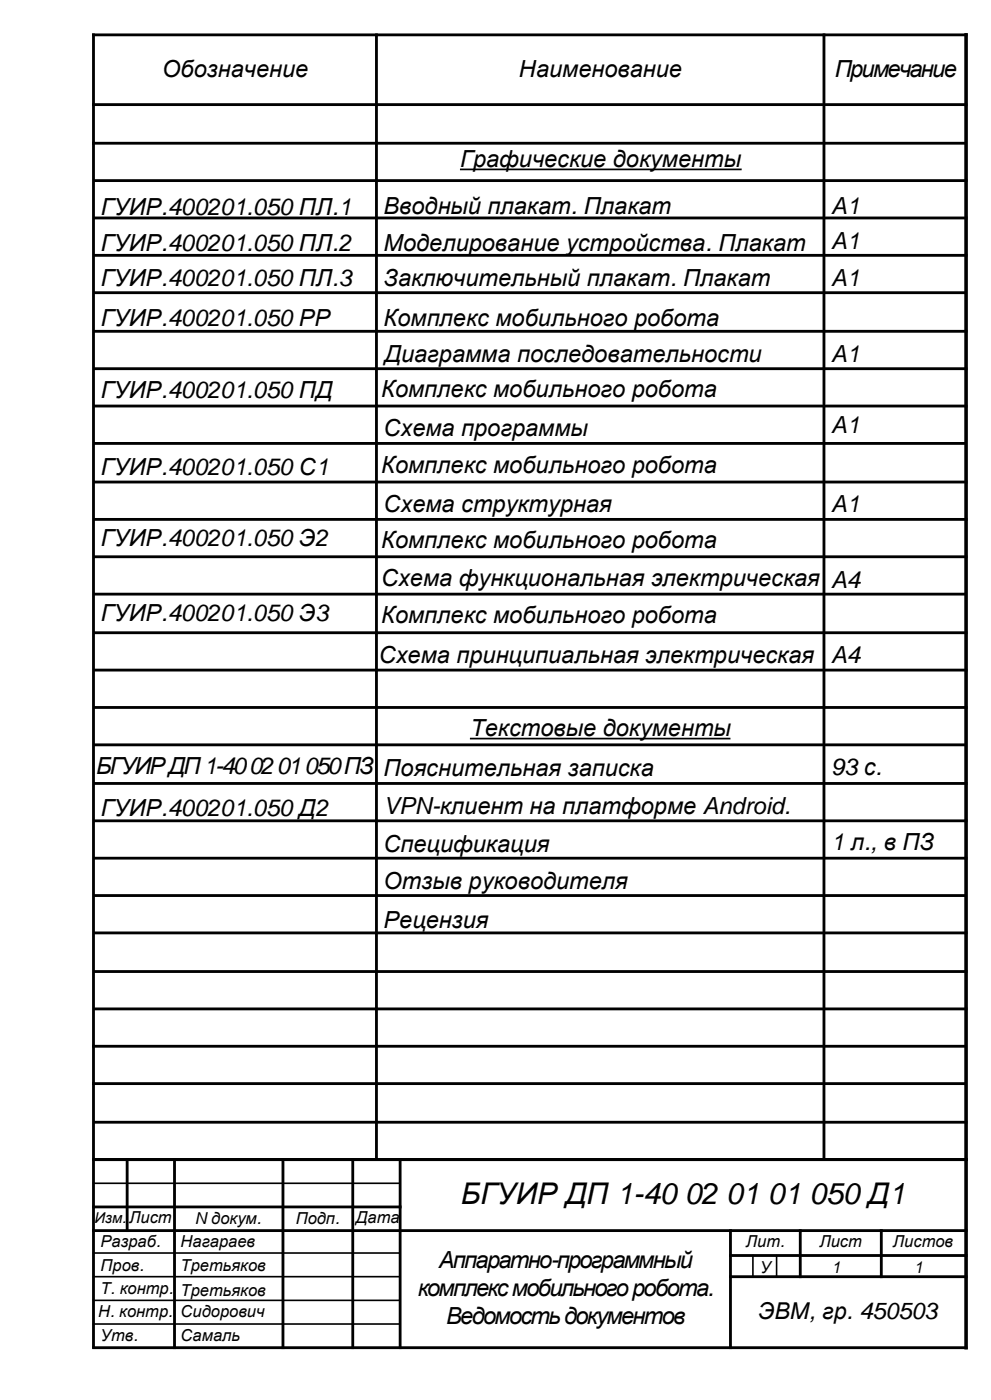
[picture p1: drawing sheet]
<svg xmlns="http://www.w3.org/2000/svg" width="210mm" height="297mm" viewBox="0 0 210 297" stroke-linecap="round" stroke-linejoin="round" font-family="sans-serif">
<defs><g id="words">
<g font-size="6.3">
<text x="97.8" y="255.7">БГУИР ДП 1-40</text>
<text x="145.3" y="255.7">02</text>
<text x="154.2" y="255.7">01</text>
<text x="163" y="255.7">01</text>
<text x="171.8" y="255.7">050 Д1</text>
</g>
<g font-size="5">
<text x="34.4" y="16.3">Обозначение</text>
<text x="110.2" y="16.3">Наименование</text>
<text x="177.2" y="16.3">Примечание</text>
<text x="97.7" y="35.4">Графические документы</text>
<text x="21.4" y="45.6">ГУИР.400201.050 ПЛ.1</text>
<text x="81.4" y="45.4">Вводный плакат. Плакат</text>
<text x="176.4" y="45.4">A1</text>
<text x="21.4" y="53.3">ГУИР.400201.050 ПЛ.2</text>
<text x="81.4" y="53.3">Моделирование устройства. Плакат</text>
<text x="176.4" y="52.8">A1</text>
<text x="21.4" y="60.8">ГУИР.400201.050 ПЛ.3</text>
<text x="81.4" y="60.8">Заключительный плакат. Плакат</text>
<text x="176.4" y="60.8">A1</text>
<text x="21.4" y="69.3">ГУИР.400201.050 РР</text>
<text x="81.4" y="69.3">Комплекс мобильного робота</text>
<text x="81.6" y="76.8">Диаграмма последовательности</text>
<text x="176.4" y="76.8">A1</text>
<text x="21.4" y="84.6">ГУИР.400201.050 ПД</text>
<text x="80.9" y="84.4">Комплекс мобильного робота</text>
<text x="81.4" y="92.7">Схема программы</text>
<text x="176.4" y="92">A1</text>
<text x="21.4" y="100.8">ГУИР.400201.050 С1</text>
<text x="80.9" y="100.4">Комплекс мобильного робота</text>
<text x="81.4" y="108.8">Схема структурная</text>
<text x="176.4" y="108.8">A1</text>
<text x="21.4" y="115.9">ГУИР.400201.050 Э2</text>
<text x="80.9" y="116.4">Комплекс мобильного робота</text>
<text x="80.9" y="124.4">Схема функциональная электрическая</text>
<text x="176.4" y="124.9">A4</text>
<text x="21.4" y="131.9">ГУИР.400201.050 Э3</text>
<text x="80.9" y="132.4">Комплекс мобильного робота</text>
<text x="80.4" y="140.9">Схема принципиальная электрическая</text>
<text x="176.4" y="140.9">A4</text>
<text x="99.8" y="156.4">Текстовые документы</text>
<text x="20.4" y="164.4">БГУИРДП1-400201050ПЗ</text>
<text x="81.4" y="164.9">Пояснительная записка</text>
<text x="176.4" y="164.6">93 с.</text>
<text x="21.4" y="173.4">ГУИР.400201.050 Д2</text>
<text x="81.4" y="173">VPN-клиент на платформе Android.</text>
<text x="81.4" y="180.9">Спецификация</text>
<text x="176.4" y="180.6">1 л., в ПЗ</text>
<text x="81.4" y="188.9">Отзыв руководителя</text>
<text x="81.4" y="197.1">Рецензия</text>
<text x="93.2" y="269.3">Аппаратно-программный</text>
<text x="88.7" y="275.3">комплексмобильногоробота.</text>
<text x="94.7" y="281.3">Ведомостьдокументов</text>
</g>
<text font-size="4.9" x="160.9" y="280.3">ЭВМ, гр. 450503</text>
<g font-size="3.5">
<text x="27.4" y="259.8">Лист</text>
<text x="41.4" y="260">N докум.</text>
<text x="62.8" y="260">Подп.</text>
<text x="75.5" y="259.8">Дата</text>
<text x="21.3" y="265">Разраб.</text>
<text x="21.3" y="270">Пров.</text>
<text x="38.3" y="265">Нагараев</text>
<text x="38.3" y="270">Третьяков</text>
<text x="158.3" y="265">Лит.</text>
<text x="173.9" y="265">Лист</text>
<text x="189.5" y="265">Листов</text>
<text x="21.3" y="274.9">Т. контр.</text>
<text x="38.3" y="275.4">Третьяков</text>
<text x="161.3" y="270.4">У</text>
<text x="176.5" y="270.4">1</text>
<text x="194" y="270.4">1</text>
<text x="20.8" y="279.9">Н. контр.</text>
<text x="38.3" y="279.9">Сидорович</text>
<text x="21.3" y="284.9">Утв.</text>
<text x="38.3" y="284.9">Самаль</text>
</g>
<text font-size="3.2" x="20" y="259.8">Изм.</text>
</g></defs>
<path d="M205.1 7.4v278.9" fill="none" stroke="#000" stroke-width=".76"/>
<g fill="none" stroke="#000" stroke-width=".6">
<path d="M79.9 7.4v238.9M174.9 7.4v238.9M205.1 7.4h-185.3v278.6M19.8 22.2h185.3M19.8 30.4h184.7M20.1 38.4h185M20.1 46.3h185M20.1 54.2h185M20.1 62.2h184.4M20.1 70.4h185M20.1 78.3h185M20.1 86.3h185"/>
<path d="M20.1 94.2h184.4M20.1 102.4h185M20.1 110.3h185M20.1 118.3h185M20.1 126.2h184.7M20.1 134.4h185M20.1 142.3h185M20.1 150.3h185M20.1 158.2h184.4M20.1 166.4h185M20.1 174.4h185M20.1 182.3h185"/>
<path d="M20.1 190.2h184.7M20.1 198.2h185M20.1 206.4h185M20.1 214.3h185M19.8 222.2h185M19.8 230.2h184.7M20.1 238.4h185M19.8 246.3h185.3M19.8 256.4h65.1M27 246.3v15.1M37 246.3v40M60.1 246.3v40"/>
<path d="M74.9 246.3v40M84.9 246.3v40M19.8 261.4h185.3M155 261.4v24.9M155 271.2h50.1M155 266.7h50.1M169.9 261.4v9.8M187.1 261.4v9.8M19.8 286.3h185.3"/>
</g>
<path d="M19.8 251.4h65.1M19.8 266.2h65.1M19.8 271.2h65.1M19.8 276.2h65.1M159.8 266.7v4.5M164.8 266.7v4.5M19.8 281.3h65.1" fill="none" stroke="#000" stroke-width=".35"/>
<path d="M97.6 36h59.8M99.7 156.9h55.3" fill="none" stroke="#000" stroke-width=".37"/>
<use href="#words"/>
</svg>
